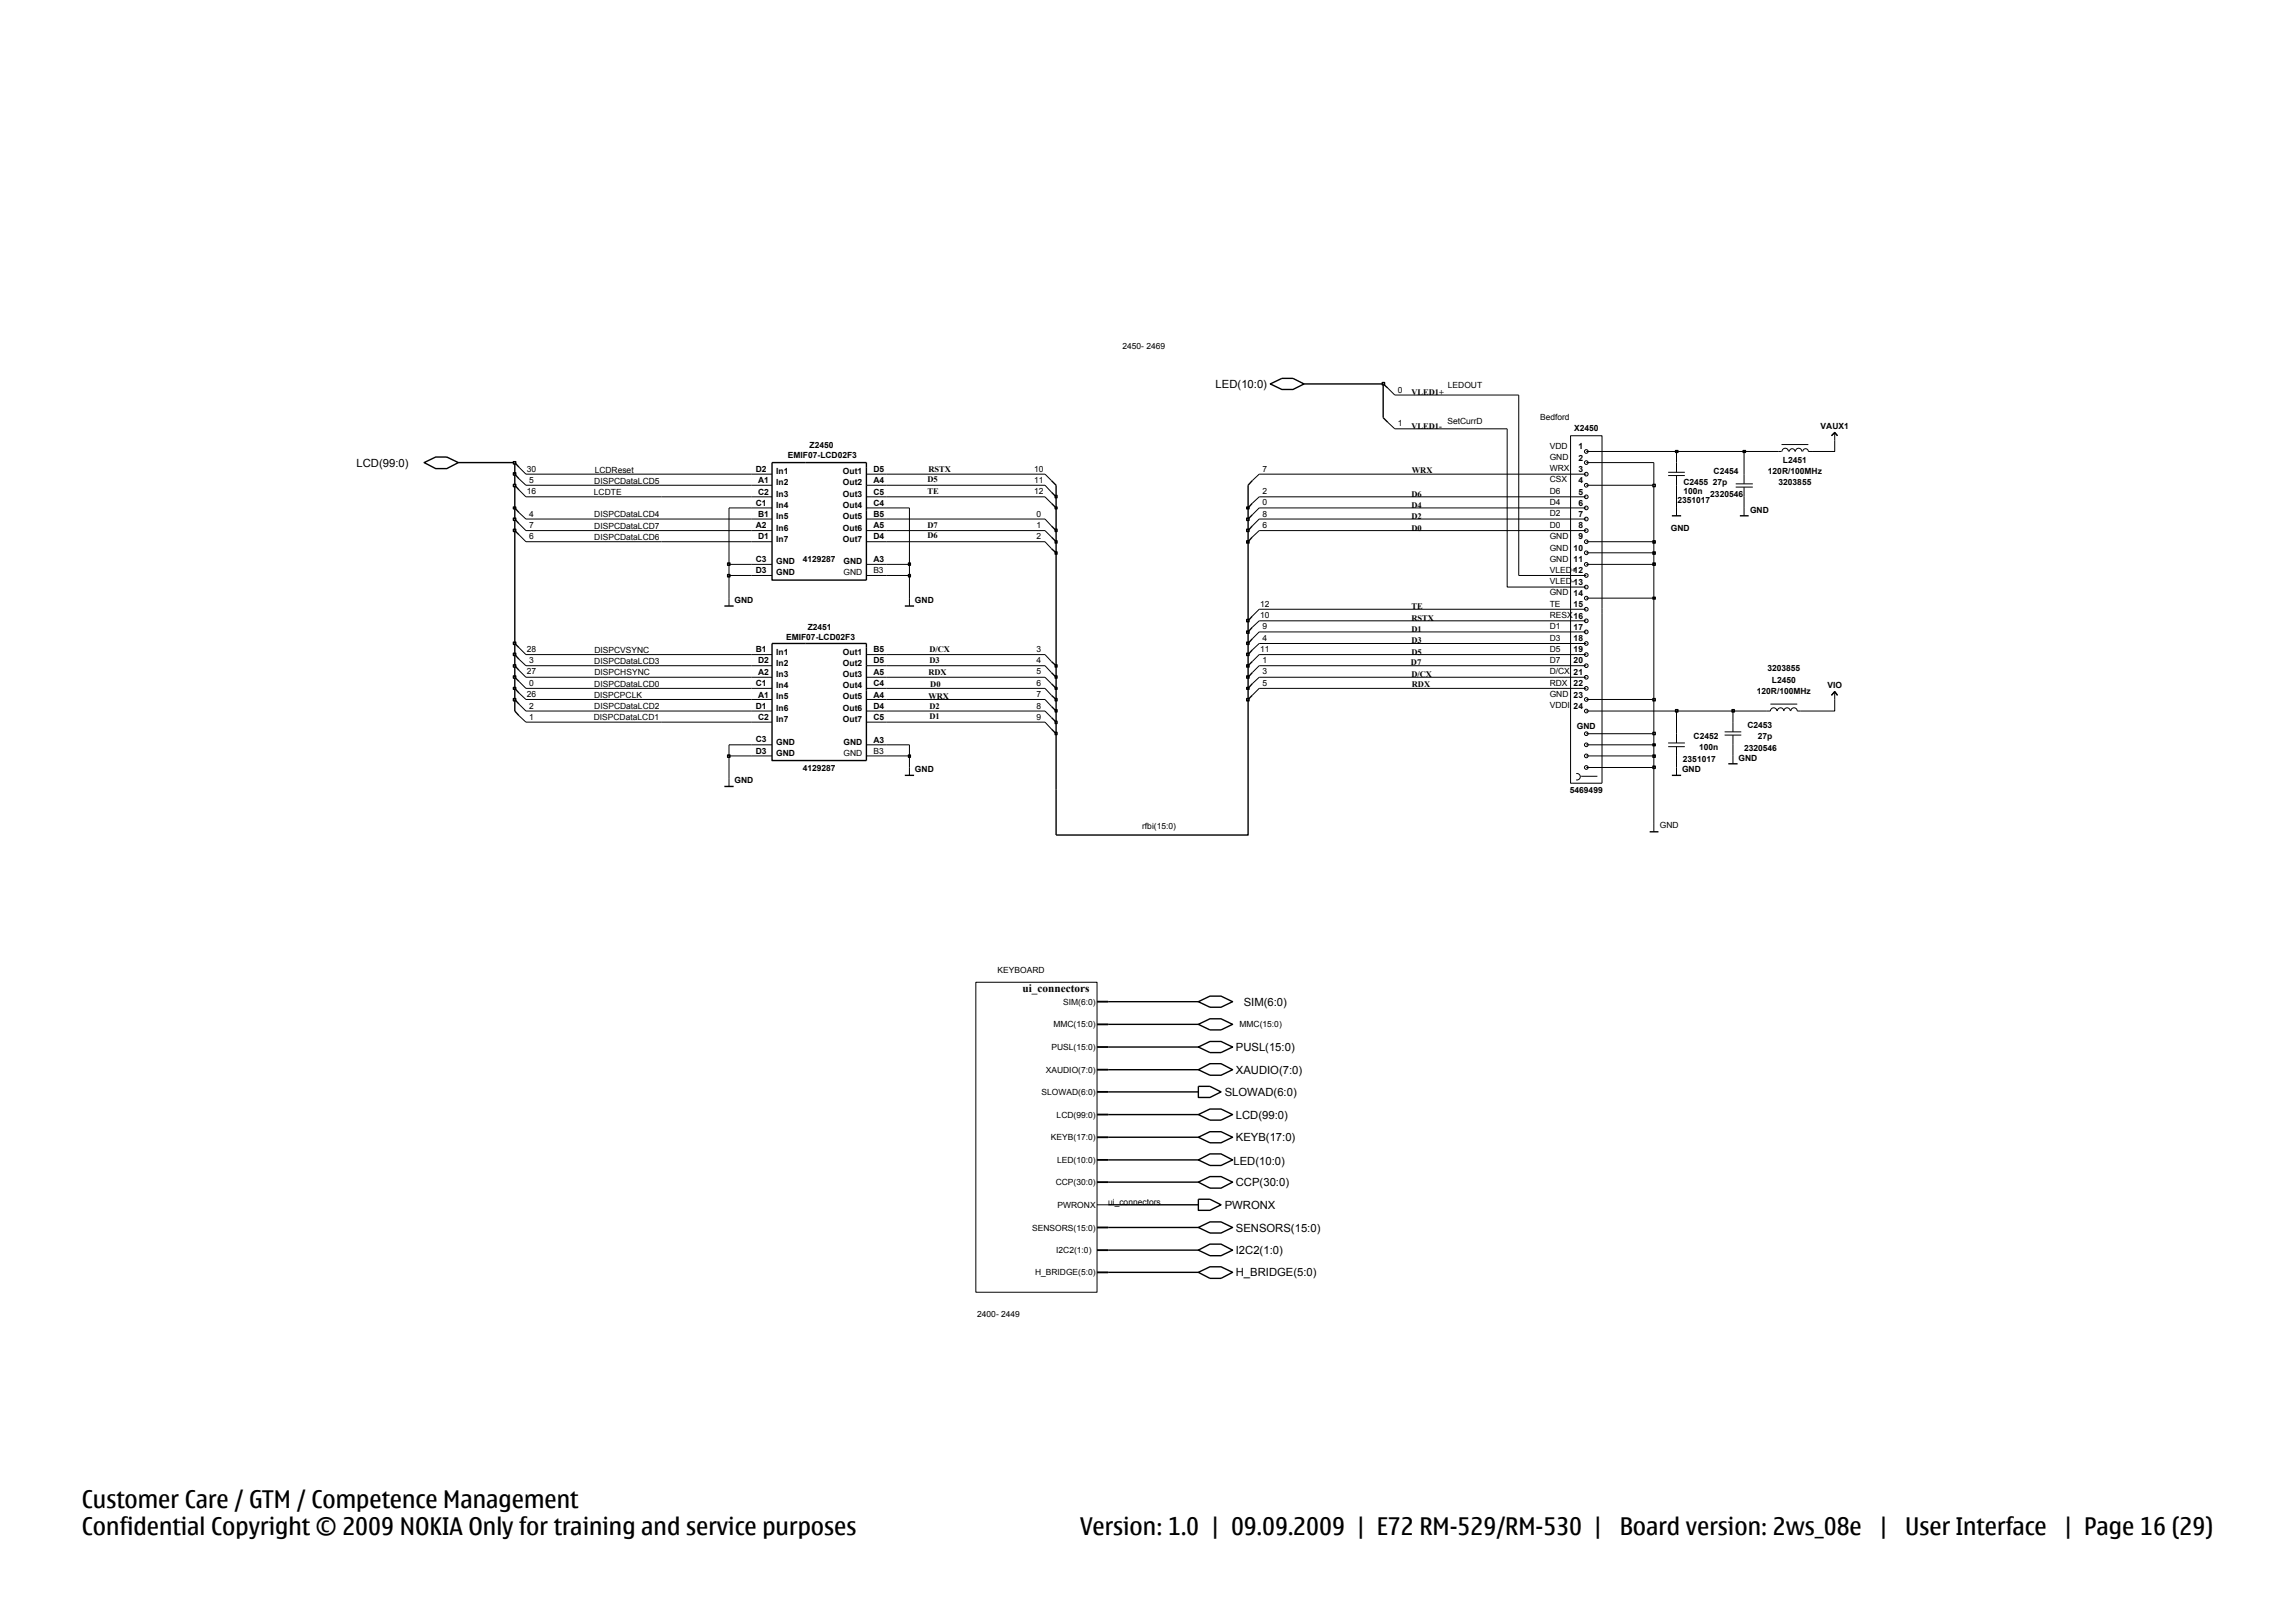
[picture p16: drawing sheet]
<svg xmlns="http://www.w3.org/2000/svg" width="420mm" height="297mm" viewBox="0 0 420 297" stroke-linecap="round" stroke-linejoin="round" font-family="sans-serif">
<defs><g id="words">
<g font-size="4.4">
<text x="15" y="275.9">Customer Care / GTM / Competence Management</text>
<text x="15" y="280.8">Confidential Copyright © 2009 NOKIA Only for training and service purposes</text>
<text x="197.7" y="280.9">Version: 1.0 | 09.09.2009 | E72 RM-529/RM-530 |</text>
<text x="296.4" y="280.9">Board version: 2ws_08e</text>
<text x="343.9" y="280.9">|</text>
<text x="348.6" y="280.9">User Interface</text>
<text x="377.7" y="280.9">| Page 16 (29)</text>
</g>
<g font-size="2.1">
<text x="222.5" y="71">LED(10:0)</text>
<text x="65.3" y="85.4">LCD(99:0)</text>
<text x="187.1" y="181.6">ui_connectors</text>
<text x="227.6" y="184.1">SIM(6:0)</text>
<text x="226.2" y="196.5">XAUDIO(7:0)</text>
<text x="226.2" y="192.4">PUSL(15:0)</text>
<text x="224.1" y="200.6">SLOWAD(6:0)</text>
<text x="226.2" y="204.7">LCD(99:0)</text>
<text x="226.2" y="208.9">KEYB(17:0)</text>
<text x="225.7" y="213.1">LED(10:0)</text>
<text x="224.1" y="221.2">PWRONX</text>
<text x="226.2" y="217.1">CCP(30:0)</text>
<text x="226.2" y="225.4">SENSORS(15:0)</text>
<text x="226.2" y="229.5">I2C2(1:0)</text>
<text x="226.2" y="233.6">H_BRIDGE(5:0)</text>
</g>
<g font-size="1.5">
<text x="205.4" y="63.9">2450- 2469</text>
<text x="255.8" y="71.8">0</text>
<text x="265" y="70.9">LEDOUT</text>
<text x="258.3" y="72.3">VLED1+</text>
<text x="264.9" y="77.5">SetCurrD</text>
<text x="281.8" y="76.8">Bedford</text>
<text x="144.2" y="83.9">EMIF07-LCD02F3</text>
<text x="148.2" y="82">Z2450</text>
<text x="255.8" y="78">1</text>
<text x="258.3" y="78.5">VLED1-</text>
<text x="283.6" y="82.1">VDD</text>
<text x="288.1" y="78.9">X2450</text>
<text x="288.8" y="82.2">1</text>
<text x="333.2" y="78.5">VAUX1</text>
<text x="96.4" y="86.3">30</text>
<text x="96.8" y="88.4">5</text>
<text x="108.8" y="88.5">DISPCDataLCD5</text>
<text x="108.8" y="86.5">LCDReset</text>
<text x="138.3" y="86.3">D2</text>
<text x="138.7" y="88.4">A1</text>
<text x="142" y="86.8">In1</text>
<text x="142" y="88.8">In2</text>
<text x="154.3" y="88.8">Out2</text>
<text x="154.3" y="86.8">Out1</text>
<text x="159.8" y="88.4">A4</text>
<text x="159.8" y="86.3">D5</text>
<text x="169.7" y="88.3">D5</text>
<text x="169.9" y="86.3">RSTX</text>
<text x="189.3" y="86.3">10</text>
<text x="189.3" y="88.4">11</text>
<text x="231" y="86.3">7</text>
<text x="258.4" y="86.6">WRX</text>
<text x="283.6" y="86.3">WRX</text>
<text x="283.6" y="84.2">GND</text>
<text x="283.6" y="88.3">CSX</text>
<text x="288.8" y="86.3">3</text>
<text x="288.8" y="88.4">4</text>
<text x="288.8" y="84.3">2</text>
<text x="308.1" y="88.8">C2455</text>
<text x="313.5" y="88.8">27p</text>
<text x="313.6" y="86.8">C2454</text>
<text x="323.5" y="86.8">120R/100MHz</text>
<text x="325.5" y="88.8">3203855</text>
<text x="326.3" y="84.7">L2451</text>
<text x="96.4" y="90.4">16</text>
<text x="96.8" y="94.5">4</text>
<text x="108.7" y="90.6">LCDTE</text>
<text x="108.8" y="94.6">DISPCDataLCD4</text>
<text x="138.3" y="92.5">C1</text>
<text x="138.7" y="90.5">C2</text>
<text x="138.7" y="94.6">B1</text>
<text x="142" y="90.9">In3</text>
<text x="142" y="95">In5</text>
<text x="142" y="92.9">In4</text>
<text x="154.3" y="93">Out4</text>
<text x="154.3" y="90.9">Out3</text>
<text x="154.3" y="95">Out5</text>
<text x="159.8" y="92.5">C4</text>
<text x="159.8" y="90.5">C5</text>
<text x="159.8" y="94.6">B5</text>
<text x="169.7" y="90.3">TE</text>
<text x="189.3" y="90.4">12</text>
<text x="189.7" y="94.5">0</text>
<text x="231" y="92.5">0</text>
<text x="231" y="94.5">8</text>
<text x="231" y="90.4">2</text>
<text x="258.3" y="95">D2</text>
<text x="258.3" y="92.9">D4</text>
<text x="258.3" y="90.9">D6</text>
<text x="283.6" y="90.4">D6</text>
<text x="283.6" y="92.4">D4</text>
<text x="283.6" y="94.5">D2</text>
<text x="288.8" y="90.5">5</text>
<text x="288.8" y="92.5">6</text>
<text x="288.8" y="94.6">7</text>
<text x="307" y="92.1">2351017</text>
<text x="308.1" y="90.3">100n</text>
<text x="313" y="91">2320546</text>
<text x="320.3" y="93.8">GND</text>
<text x="96.8" y="98.7">6</text>
<text x="96.8" y="96.6">7</text>
<text x="108.8" y="96.8">DISPCDataLCD7</text>
<text x="108.8" y="98.8">DISPCDataLCD6</text>
<text x="138.3" y="96.7">A2</text>
<text x="138.7" y="98.7">D1</text>
<text x="142" y="99.1">In7</text>
<text x="142" y="97.1">In6</text>
<text x="154.3" y="99.1">Out7</text>
<text x="154.3" y="97.1">Out6</text>
<text x="159.8" y="98.7">D4</text>
<text x="159.8" y="96.7">A5</text>
<text x="169.7" y="96.6">D7</text>
<text x="169.7" y="98.5">D6</text>
<text x="189.7" y="96.6">1</text>
<text x="189.7" y="98.7">2</text>
<text x="231" y="96.7">6</text>
<text x="258.3" y="97.1">D0</text>
<text x="283.6" y="96.6">D0</text>
<text x="283.6" y="98.6">GND</text>
<text x="283.6" y="100.7">GND</text>
<text x="288" y="100.8">10</text>
<text x="288.8" y="96.7">8</text>
<text x="288.8" y="98.7">9</text>
<text x="305.8" y="97.1">GND</text>
<text x="138.3" y="104.9">D3</text>
<text x="138.3" y="102.9">C3</text>
<text x="142" y="105.3">GND</text>
<text x="142" y="103.3">GND</text>
<text x="146.9" y="102.8">4129287</text>
<text x="154.4" y="103.3">GND</text>
<text x="154.4" y="105.3">GND</text>
<text x="159.8" y="102.9">A3</text>
<text x="159.8" y="104.9">B3</text>
<text x="283.6" y="106.9">VLED-13</text>
<text x="283.6" y="102.8">GND</text>
<text x="283.6" y="104.8">VLED+12</text>
<text x="288" y="102.9">11</text>
<text x="134.4" y="110.3">GND</text>
<text x="167.4" y="110.3">GND</text>
<text x="230.6" y="111">12</text>
<text x="230.6" y="113.2">10</text>
<text x="258.3" y="113.6">RSTX</text>
<text x="258.3" y="111.5">TE</text>
<text x="283.6" y="109">GND</text>
<text x="283.6" y="111.1">TE</text>
<text x="283.6" y="113.1">RESX</text>
<text x="288" y="109">14</text>
<text x="288" y="111.1">15</text>
<text x="288" y="113.2">16</text>
<text x="96.4" y="119.3">28</text>
<text x="108.8" y="119.4">DISPCVSYNC</text>
<text x="138.3" y="119.4">B1</text>
<text x="142" y="119.8">In1</text>
<text x="143.9" y="117.1">EMIF07-LCD02F3</text>
<text x="147.8" y="115.2">Z2451</text>
<text x="154.3" y="119.8">Out1</text>
<text x="159.8" y="119.4">B5</text>
<text x="170.1" y="119.3">D/CX</text>
<text x="189.7" y="119.3">3</text>
<text x="230.6" y="119.3">11</text>
<text x="231" y="117.2">4</text>
<text x="231" y="115.2">9</text>
<text x="258.3" y="119.8">D5</text>
<text x="258.3" y="115.6">D1</text>
<text x="258.3" y="117.8">D3</text>
<text x="283.6" y="117.2">D3</text>
<text x="283.6" y="119.3">D5</text>
<text x="283.6" y="115.1">D1</text>
<text x="288" y="115.2">17</text>
<text x="288" y="117.3">18</text>
<text x="288" y="119.4">19</text>
<text x="96.4" y="123.4">27</text>
<text x="96.8" y="125.5">0</text>
<text x="96.8" y="121.4">3</text>
<text x="108.8" y="121.5">DISPCDataLCD3</text>
<text x="108.8" y="125.6">DISPCDataLCD0</text>
<text x="108.8" y="123.6">DISPCHSYNC</text>
<text x="138.3" y="125.5">C1</text>
<text x="138.7" y="121.4">D2</text>
<text x="138.7" y="123.5">A2</text>
<text x="142" y="121.8">In2</text>
<text x="142" y="123.9">In3</text>
<text x="142" y="126">In4</text>
<text x="154.3" y="123.9">Out3</text>
<text x="154.3" y="126">Out4</text>
<text x="154.3" y="121.8">Out2</text>
<text x="159.8" y="123.5">A5</text>
<text x="159.8" y="125.5">C4</text>
<text x="159.8" y="121.4">D5</text>
<text x="169.9" y="123.6">RDX</text>
<text x="170.1" y="121.4">D3</text>
<text x="170.2" y="125.7">D0</text>
<text x="189.7" y="121.4">4</text>
<text x="189.7" y="123.4">5</text>
<text x="189.7" y="125.5">6</text>
<text x="231" y="121.4">1</text>
<text x="231" y="125.5">5</text>
<text x="231" y="123.4">3</text>
<text x="258.2" y="121.7">D7</text>
<text x="258.3" y="123.9">D/CX</text>
<text x="258.4" y="125.7">RDX</text>
<text x="283.6" y="121.3">D7</text>
<text x="283.6" y="123.4">D/CX</text>
<text x="283.6" y="125.5">RDX</text>
<text x="288" y="123.5">21</text>
<text x="288" y="125.5">22</text>
<text x="288" y="121.4">20</text>
<text x="323.4" y="122.8">3203855</text>
<text x="324.3" y="125">L2450</text>
<text x="334.4" y="126">VIO</text>
<text x="96.4" y="127.6">26</text>
<text x="96.8" y="129.7">2</text>
<text x="96.8" y="131.7">1</text>
<text x="108.7" y="131.8">DISPCDataLCD1</text>
<text x="108.7" y="127.7">DISPCPCLK</text>
<text x="108.8" y="129.8">DISPCDataLCD2</text>
<text x="138.3" y="129.7">D1</text>
<text x="138.7" y="131.7">C2</text>
<text x="138.7" y="127.7">A1</text>
<text x="142" y="128">In5</text>
<text x="142" y="130.1">In6</text>
<text x="154.3" y="128">Out5</text>
<text x="154.3" y="130.1">Out6</text>
<text x="159.8" y="127.7">A4</text>
<text x="159.8" y="131.7">C5</text>
<text x="159.8" y="129.7">D4</text>
<text x="169.9" y="127.8">WRX</text>
<text x="170.1" y="129.7">D2</text>
<text x="170.1" y="131.6">D1</text>
<text x="189.7" y="127.6">7</text>
<text x="189.7" y="131.7">9</text>
<text x="189.7" y="129.7">8</text>
<text x="283.6" y="129.6">VDDI</text>
<text x="283.6" y="127.6">GND</text>
<text x="288" y="127.7">23</text>
<text x="288" y="129.7">24</text>
<text x="321.5" y="127">120R/100MHz</text>
<text x="138.3" y="135.9">C3</text>
<text x="138.3" y="137.9">D3</text>
<text x="142" y="132.1">In7</text>
<text x="142" y="136.3">GND</text>
<text x="154.3" y="132.1">Out7</text>
<text x="154.4" y="136.3">GND</text>
<text x="159.8" y="137.9">B3</text>
<text x="159.8" y="135.9">A3</text>
<text x="288.6" y="133.4">GND</text>
<text x="309.9" y="135.3">C2452</text>
<text x="311" y="137.3">100n</text>
<text x="319.2" y="137.4">2320546</text>
<text x="319.8" y="133.2">C2453</text>
<text x="321.7" y="135.3">27p</text>
<text x="134.4" y="143.3">GND</text>
<text x="142" y="138.3">GND</text>
<text x="146.9" y="141">4129287</text>
<text x="154.4" y="138.3">GND</text>
<text x="167.4" y="141.2">GND</text>
<text x="307.8" y="141.2">GND</text>
<text x="308" y="139.5">2351017</text>
<text x="318.2" y="139.2">GND</text>
<text x="287.3" y="145.1">5469499</text>
<text x="209" y="151.7">rfbi(15:0)</text>
<text x="303.8" y="151.5">GND</text>
<text x="182.6" y="178">KEYBOARD</text>
<text x="194.6" y="183.9">SIM(6:0)</text>
<text x="192.8" y="188">MMC(15:0)</text>
<text x="226.8" y="188">MMC(15:0)</text>
<text x="191.4" y="196.3">XAUDIO(7:0)</text>
<text x="192.4" y="192.2">PUSL(15:0)</text>
<text x="190.6" y="200.4">SLOWAD(6:0)</text>
<text x="192.3" y="208.7">KEYB(17:0)</text>
<text x="193.4" y="204.5">LCD(99:0)</text>
<text x="193.5" y="212.8">LED(10:0)</text>
<text x="193.2" y="216.9">CCP(30:0)</text>
<text x="193.5" y="221">PWRONX</text>
<text x="202.8" y="220.5">ui_connectors</text>
<text x="188.9" y="225.2">SENSORS(15:0)</text>
<text x="189.4" y="233.4">H_BRIDGE(5:0)</text>
<text x="193.3" y="229.3">I2C2(1:0)</text>
<text x="178.8" y="241">2400- 2449</text>
</g>
</g></defs>
<g fill="none" stroke="#000" stroke-width=".25">
<path d="M232.5 70.3l2.1-1.1h2l2.1 1.1-2.1 1h-2zM253.1 76.4l.9 .9M253.1 70.3l.9 .7M335.2 79.7l.6-.6 .5 .6M77.6 84.7l2.1-1.1h2.1l2.1 1.1-2.1 1.1h-2.1zM94.2 88.8l.8 .8M94.2 86.8l.8 .8M94.2 84.7l.8 .8M94.2 95l.8 .8M94.2 97.1l.8 .8M94.2 92.9l.8 .9M141.3 84.7h17.3v21.5h-17.3z"/>
<path d="M192.4 92.1l.9 .8M192.4 90.1l.9 .8M192.4 96.3l.9 .8M192.4 98.3l.9 .8M192.4 88l.9 .8M229.2 98.3l-.8 .8M229.2 88l-.8 .8M229.2 96.3l-.8 .8M229.2 94.2l-.8 .8M229.2 92.1l-.8 .8M306 94.4h1.7M318.4 94.4h1.6"/>
<path d="M94.2 119.8l.8 .8M94.2 117.8l.8 .7M132.6 110.9h1.7M141.3 117.8h17.3v21.4h-17.3zM165.6 110.9h1.7M192.4 100.4l.9 .8M229.2 112.8l-.8 .8M229.2 114.8l-.8 .8M229.2 116.9l-.8 .9M229.2 118.9l-.8 .9M94.2 121.8l.8 .9M94.2 128l.8 .8"/>
<path d="M94.2 123.9l.8 .8M94.2 126l.8 .8M94.2 130.1l.8 .9M192.4 131.3l.9 .8M192.4 125.1l.9 .9M192.4 127.2l.9 .8M192.4 121.1l.9 .7M192.4 123.1l.9 .8M192.4 129.3l.9 .8M229.2 125.1l-.8 .9M229.2 123.1l-.8 .8M229.2 127.2l-.8 .8v24.8h-35.1v-18.5l-.9-.9"/>
<path d="M229.2 121.1l-.8 .7M316.3 139.8h1.7M335.2 127.2l.6-.6 .5 .6M132.6 143.9h1.7M165.6 141.9h1.7M301.9 152.2h1.6M306 141.9h1.7M202.8 199.8h16.5M202.8 191.6h16.5M202.8 183.3h16.5M202.8 195.7h16.5M202.8 187.5h16.5"/>
<path d="M219.3 187.5l2.1-1.1h2.1l2.1 1.1-2.1 1h-2.1zM219.3 191.6l2.1-1h2.1l2.1 1-2.1 1h-2.1zM219.3 195.7l2.1-1.1h2.1l2.1 1.1-2.1 1.1h-2.1zM219.3 183.3l2.1-1h2.1l2.1 1-2.1 1h-2.1zM219.3 198.8h2.1l2.1 1-2.1 1h-2.1zM202.8 216.3h16.5M202.8 208.1h16.5M202.8 212.3h16.5M202.8 204h16.5M219.3 204l2.1-1.1h2.1l2.1 1.1-2.1 1h-2.1zM219.3 219.5h2.1l2.1 1-2.1 1h-2.1zM219.3 208.1l2.1-1h2.1l2.1 1-2.1 1h-2.1z"/>
<path d="M219.3 216.3l2.1-1h2.1l2.1 1-2.1 1.1h-2.1zM219.3 212.3l2.1-1.1h2.1l2.1 1.1-2.1 1h-2.1zM202.8 232.8h16.5M202.8 224.6h16.5M202.8 228.8h16.5M202.8 220.5h16.5M219.3 232.8l2.1-1h2.1l2.1 1-2.1 1.1h-2.1zM219.3 228.8l2.1-1.1h2.1l2.1 1.1-2.1 1h-2.1zM219.3 224.6l2.1-1h2.1l2.1 1-2.1 1h-2.1z"/>
</g>
<g fill="none" stroke="#000" stroke-width=".18">
<path d="M254 71l1.2 1.3M254 77.3l1.2 1.2M287.4 79.7h5.8v63.6h-5.8zM335.2 79.7l.6-.6 .5 .6M335.8 79.1v1.5M95 89.6l1.2 1.3M95 87.6l1.2 1.2M95 85.5l1.2 1.3M95 95.8l1.2 1.3M95 97.9l1.2 1.2M95 93.8l1.2 1.2M137.6 86.8h3.7"/>
<path d="M137.6 92.9h3.7M137.6 97.1h3.7M137.6 99.1h3.7M137.6 95h3.7M137.6 90.9h3.7M137.6 88.8h3.7M158.6 95h3.7M158.6 88.8h3.7M158.6 86.8h3.7M158.6 92.9h3.7M158.6 90.9h3.7M158.6 97.1h3.7"/>
<path d="M158.6 99.1h3.7M191.2 90.9l1.2 1.2M191.2 95l1.2 1.3M191.2 97.1l1.2 1.2M191.2 86.8l1.2 1.2M191.2 88.8l1.2 1.3M191.2 99.1l1.2 1.3M230.4 97.1l-1.2 1.2M230.4 95l-1.2 1.3M230.4 92.9l-1.2 1.3M230.4 86.8l-1.2 1.2M230.4 90.9l-1.2 1.2"/>
<path d="M305.3 87h3M305.3 86.4h3M306.8 84.7v1.7M306.8 87v1.8M306.8 92.9v1.5M317.6 89.1h3.2M317.6 88.5h3.2M319.2 86.8v1.7M319.2 89.1v1.8M319.2 92.9v1.5M325.4 82.6h.6M326 81.3h4.9"/>
<path d="M326.1 82.6a.59 .59 0 0 1 .6-.6 .59 .59 0 0 1 .6 .6M327.5 82.6a.51 .51 0 0 1 .5-.5 .51 .51 0 0 1 .5 .5M328.6 82.6a.59 .59 0 0 1 .6-.6 .59 .59 0 0 1 .6 .6M329.9 82.6a.51 .51 0 0 1 .5-.5 .51 .51 0 0 1 .5 .5h.7M95 118.5l1.2 1.3M133.4 109.5v1.4M137.6 103.3h3.7M137.6 119.8h3.7M137.6 105.3h3.7M158.6 105.3h3.7M158.6 119.8h3.7M158.6 103.3h3.7"/>
<path d="M166.4 109.5v1.4M191.2 119.8l1.2 1.3M230.4 111.5l-1.2 1.3M230.4 117.8l-1.2 1.1M230.4 113.6l-1.2 1.2M230.4 119.8l-1.2 1.3M230.4 115.6l-1.2 1.3M95 122.7l1.2 1.2M95 120.6l1.2 1.2M95 124.7l1.2 1.3M95 126.8l1.2 1.2M95 131l1.2 1.1"/>
<path d="M95 128.8l1.2 1.3M133.4 138.3v5.6M137.6 138.3h3.7M137.6 128h3.7M137.6 123.9h3.7M137.6 132.1h3.7M137.6 136.3h3.7M137.6 126h3.7M137.6 130.1h3.7M137.6 121.8h3.7M158.6 138.3h3.7M158.6 128h3.7"/>
<path d="M158.6 121.8h3.7M158.6 136.3h3.7M158.6 126h3.7M158.6 123.9h3.7M158.6 130.1h3.7M158.6 132.1h3.7M166.4 138.3v3.6M191.2 121.8l1.2 1.3M191.2 132.1l1.2 1.3M191.2 130.1l1.2 1.2M191.2 123.9l1.2 1.2M191.2 126l1.2 1.2"/>
<path d="M191.2 128l1.2 1.3M230.4 123.9l-1.2 1.2M230.4 121.8l-1.2 1.3M230.4 126l-1.2 1.2M305.3 136.6h3M305.3 136h3M306.8 134.3v1.7M306.8 136.6v1.7M315.6 133.9h3.1M315.6 134.5h3.1M317.1 132.1v1.8M317.1 134.5v1.8"/>
<path d="M317.1 138.3v1.5M323.3 130.1h.7a.59 .59 0 0 1 .6-.6 .59 .59 0 0 1 .6 .6M324 128.8h4.9M325.3 130.1a.59 .59 0 0 1 .6-.6 .59 .59 0 0 1 .6 .6 .59 .59 0 0 1 .5-.6 .59 .59 0 0 1 .6 .6M327.7 130.1a.59 .59 0 0 1 .6-.6 .59 .59 0 0 1 .6 .6h.6M335.2 127.2l.6-.6 .5 .6M335.8 126.6v1.4M288.5 141.6a.59 .59 0 0 1 .7 .6 .59 .59 0 0 1-.8 .5M289.3 142.1h3M290.3 140.4h12.4v11.8M306.8 140.4v1.5M178.6 179.7h22.2v56.8h-22.2z"/>
<path d="M200.8 220.5h2"/>
<circle cx="290.3" cy="97.1" r=".34"/>
<circle cx="290.3" cy="95" r=".34"/>
<circle cx="290.3" cy="82.6" r=".34"/>
<circle cx="290.3" cy="92.9" r=".34"/>
<circle cx="290.3" cy="88.8" r=".34"/>
<circle cx="290.3" cy="90.9" r=".34"/>
<circle cx="290.3" cy="99.1" r=".34"/>
<circle cx="290.3" cy="84.7" r=".34"/>
<circle cx="290.3" cy="86.8" r=".34"/>
<circle cx="290.3" cy="117.8" r=".34"/>
<circle cx="290.3" cy="115.6" r=".34"/>
<circle cx="290.3" cy="103.3" r=".34"/>
<circle cx="290.3" cy="107.4" r=".34"/>
<circle cx="290.3" cy="105.3" r=".34"/>
<circle cx="290.3" cy="101.2" r=".34"/>
<circle cx="290.3" cy="109.5" r=".34"/>
<circle cx="290.3" cy="113.6" r=".34"/>
<circle cx="290.3" cy="111.5" r=".34"/>
<circle cx="290.3" cy="119.8" r=".34"/>
<circle cx="290.3" cy="128" r=".34"/>
<circle cx="290.3" cy="130.1" r=".34"/>
<circle cx="290.3" cy="136.3" r=".34"/>
<circle cx="290.3" cy="134.3" r=".34"/>
<circle cx="290.3" cy="138.3" r=".34"/>
<circle cx="290.3" cy="123.9" r=".34"/>
<circle cx="290.3" cy="121.8" r=".34"/>
<circle cx="290.3" cy="126" r=".34"/>
<circle cx="290.3" cy="140.4" r=".34"/>
</g>
<path d="M200.8 195.7h2M200.8 191.6h2M200.8 187.5h2M200.8 199.8h2M200.8 183.3h2M200.8 204h2M200.8 208.1h2M200.8 212.3h2M200.8 216.3h2M200.8 232.8h2M200.8 228.8h2M200.8 224.6h2" fill="none" stroke="#000" stroke-width=".34"/>
<path d="M302.5 140.2h.4v.4h-.4z" fill-rule="evenodd" fill="#c2c2c2" stroke="#000" stroke-width=".25"/>
<path d="M302.7 138.3v2.1M306.8 138.3v2.1" fill="none" stroke="#000" stroke-width=".18"/>
<path d="M133.2 138.2h.4v.4h-.4z" fill-rule="evenodd" fill="#c2c2c2" stroke="#000" stroke-width=".25"/>
<path d="M133.4 136.3v2h4.2M162.3 138.3h4.1" fill="none" stroke="#000" stroke-width=".18"/>
<path d="M166.3 138.2h.3v.4h-.3z" fill-rule="evenodd" fill="#c2c2c2" stroke="#000" stroke-width=".25"/>
<path d="M166.4 136.3v2M290.3 138.3h12.4" fill="none" stroke="#000" stroke-width=".18"/>
<path d="M302.5 138.2h.4v.4h-.4z" fill-rule="evenodd" fill="#c2c2c2" stroke="#000" stroke-width=".25"/>
<path d="M133.4 136.3h4.2M162.3 136.3h4.1M290.3 136.3h12.4v2M317.1 136.3v2" fill="none" stroke="#000" stroke-width=".18"/>
<path d="M302.5 136.1h.4v.4h-.4z" fill-rule="evenodd" fill="#c2c2c2" stroke="#000" stroke-width=".25"/>
<path d="M302.7 134.3v2" fill="none" stroke="#000" stroke-width=".18"/>
<path d="M193.1 134h.3v.4h-.3z" fill-rule="evenodd" fill="#c2c2c2" stroke="#000" stroke-width=".25"/>
<path d="M193.3 132.1v2.2" fill="none" stroke="#000" stroke-width=".25"/>
<path d="M290.3 134.3h12.4" fill="none" stroke="#000" stroke-width=".18"/>
<path d="M302.5 134h.4v.4h-.4z" fill-rule="evenodd" fill="#c2c2c2" stroke="#000" stroke-width=".25"/>
<path d="M96.2 132.1h41.4M162.3 132.1h28.9M302.7 128v6.3M306.8 130.1v4.2" fill="none" stroke="#000" stroke-width=".18"/>
<path d="M193.1 132h.3v.4h-.3z" fill-rule="evenodd" fill="#c2c2c2" stroke="#000" stroke-width=".25"/>
<path d="M94.2 128v2.1M193.3 130.1v2" fill="none" stroke="#000" stroke-width=".25"/>
<path d="M96.2 130.1h41.4M162.3 130.1h28.9M317.1 130.1v2" fill="none" stroke="#000" stroke-width=".18"/>
<path d="M193.1 129.9h.3v.4h-.3z" fill-rule="evenodd" fill="#c2c2c2" stroke="#000" stroke-width=".25"/>
<path d="M193.3 128v2.1" fill="none" stroke="#000" stroke-width=".25"/>
<path d="M290.3 130.1h16.5" fill="none" stroke="#000" stroke-width=".18"/>
<path d="M306.6 129.9h.5v.4h-.5z" fill-rule="evenodd" fill="#c2c2c2" stroke="#000" stroke-width=".25"/>
<path d="M306.8 130.1h10.3" fill="none" stroke="#000" stroke-width=".18"/>
<path d="M317 129.9h.4v.4h-.4z" fill-rule="evenodd" fill="#c2c2c2" stroke="#000" stroke-width=".25"/>
<path d="M317.1 130.1h6.2M335.8 128v2.1h-6.3" fill="none" stroke="#000" stroke-width=".18"/>
<path d="M94 127.8h.4v.5h-.4z" fill-rule="evenodd" fill="#c2c2c2" stroke="#000" stroke-width=".25"/>
<path d="M94.2 126v2" fill="none" stroke="#000" stroke-width=".25"/>
<path d="M96.2 128h41.4M162.3 128h28.9" fill="none" stroke="#000" stroke-width=".18"/>
<path d="M193.1 127.8h.3v.5h-.3z" fill-rule="evenodd" fill="#c2c2c2" stroke="#000" stroke-width=".25"/>
<path d="M193.3 126v2" fill="none" stroke="#000" stroke-width=".25"/>
<path d="M228.2 127.8h.4v.5h-.4z" fill-rule="evenodd" fill="#c2c2c2" stroke="#000" stroke-width=".25"/>
<path d="M228.4 126v2" fill="none" stroke="#000" stroke-width=".25"/>
<path d="M290.3 128h12.4" fill="none" stroke="#000" stroke-width=".18"/>
<path d="M302.5 127.8h.4v.5h-.4z" fill-rule="evenodd" fill="#c2c2c2" stroke="#000" stroke-width=".25"/>
<path d="M302.7 109.5v18.5" fill="none" stroke="#000" stroke-width=".18"/>
<path d="M94 125.8h.4v.3h-.4z" fill-rule="evenodd" fill="#c2c2c2" stroke="#000" stroke-width=".25"/>
<path d="M94.2 123.9v2.1" fill="none" stroke="#000" stroke-width=".25"/>
<path d="M96.2 126h41.4M162.3 126h28.9" fill="none" stroke="#000" stroke-width=".18"/>
<path d="M193.1 125.8h.3v.3h-.3z" fill-rule="evenodd" fill="#c2c2c2" stroke="#000" stroke-width=".25"/>
<path d="M193.3 123.9v2.1" fill="none" stroke="#000" stroke-width=".25"/>
<path d="M228.2 125.8h.4v.3h-.4z" fill-rule="evenodd" fill="#c2c2c2" stroke="#000" stroke-width=".25"/>
<path d="M228.4 123.9v2.1" fill="none" stroke="#000" stroke-width=".25"/>
<path d="M230.4 126h59.9" fill="none" stroke="#000" stroke-width=".18"/>
<path d="M94 123.7h.4v.4h-.4z" fill-rule="evenodd" fill="#c2c2c2" stroke="#000" stroke-width=".25"/>
<path d="M94.2 121.8v2.1" fill="none" stroke="#000" stroke-width=".25"/>
<path d="M96.2 123.9h41.4M162.3 123.9h28.9" fill="none" stroke="#000" stroke-width=".18"/>
<path d="M193.1 123.7h.3v.4h-.3z" fill-rule="evenodd" fill="#c2c2c2" stroke="#000" stroke-width=".25"/>
<path d="M193.3 121.8v2.1" fill="none" stroke="#000" stroke-width=".25"/>
<path d="M228.2 123.7h.4v.4h-.4z" fill-rule="evenodd" fill="#c2c2c2" stroke="#000" stroke-width=".25"/>
<path d="M228.4 121.8v2.1" fill="none" stroke="#000" stroke-width=".25"/>
<path d="M230.4 123.9h59.9" fill="none" stroke="#000" stroke-width=".18"/>
<path d="M94 121.7h.4v.4h-.4z" fill-rule="evenodd" fill="#c2c2c2" stroke="#000" stroke-width=".25"/>
<path d="M94.2 119.8v2" fill="none" stroke="#000" stroke-width=".25"/>
<path d="M96.2 121.8h41.4M162.3 121.8h28.9" fill="none" stroke="#000" stroke-width=".18"/>
<path d="M193.1 121.7h.3v.4h-.3z" fill-rule="evenodd" fill="#c2c2c2" stroke="#000" stroke-width=".25"/>
<path d="M193.3 101.2v20.6" fill="none" stroke="#000" stroke-width=".25"/>
<path d="M228.2 121.7h.4v.4h-.4z" fill-rule="evenodd" fill="#c2c2c2" stroke="#000" stroke-width=".25"/>
<path d="M228.4 119.8v2" fill="none" stroke="#000" stroke-width=".25"/>
<path d="M230.4 121.8h59.9" fill="none" stroke="#000" stroke-width=".18"/>
<path d="M94 119.5h.4v.5h-.4z" fill-rule="evenodd" fill="#c2c2c2" stroke="#000" stroke-width=".25"/>
<path d="M94.2 117.8v2" fill="none" stroke="#000" stroke-width=".25"/>
<path d="M96.2 119.8h41.4M162.3 119.8h28.9" fill="none" stroke="#000" stroke-width=".18"/>
<path d="M228.2 119.5h.4v.5h-.4z" fill-rule="evenodd" fill="#c2c2c2" stroke="#000" stroke-width=".25"/>
<path d="M228.4 117.8v2" fill="none" stroke="#000" stroke-width=".25"/>
<path d="M230.4 119.8h59.9" fill="none" stroke="#000" stroke-width=".18"/>
<path d="M94 117.5h.4v.4h-.4z" fill-rule="evenodd" fill="#c2c2c2" stroke="#000" stroke-width=".25"/>
<path d="M94.2 97.1v20.7" fill="none" stroke="#000" stroke-width=".25"/>
<path d="M228.2 117.5h.4v.4h-.4z" fill-rule="evenodd" fill="#c2c2c2" stroke="#000" stroke-width=".25"/>
<path d="M228.4 115.6v2.2" fill="none" stroke="#000" stroke-width=".25"/>
<path d="M230.4 117.8h59.9" fill="none" stroke="#000" stroke-width=".18"/>
<path d="M228.2 115.5h.4v.4h-.4z" fill-rule="evenodd" fill="#c2c2c2" stroke="#000" stroke-width=".25"/>
<path d="M228.4 113.6v2" fill="none" stroke="#000" stroke-width=".25"/>
<path d="M230.4 115.6h59.9" fill="none" stroke="#000" stroke-width=".18"/>
<path d="M228.2 113.4h.4v.4h-.4z" fill-rule="evenodd" fill="#c2c2c2" stroke="#000" stroke-width=".25"/>
<path d="M228.4 99.1v14.5" fill="none" stroke="#000" stroke-width=".25"/>
<path d="M133.4 105.3v4.2M166.4 105.3v4.2M230.4 111.5h59.9M230.4 113.6h59.9M290.3 109.5h12.4" fill="none" stroke="#000" stroke-width=".18"/>
<path d="M302.5 109.3h.4v.3h-.4z" fill-rule="evenodd" fill="#c2c2c2" stroke="#000" stroke-width=".25"/>
<path d="M275.8 78.5v28.9h14.5M302.7 103.3v6.2" fill="none" stroke="#000" stroke-width=".18"/>
<path d="M133.2 105.1h.4v.5h-.4z" fill-rule="evenodd" fill="#c2c2c2" stroke="#000" stroke-width=".25"/>
<path d="M133.4 103.3v2h4.2M162.3 105.3h4.1" fill="none" stroke="#000" stroke-width=".18"/>
<path d="M166.3 105.1h.3v.5h-.3z" fill-rule="evenodd" fill="#c2c2c2" stroke="#000" stroke-width=".25"/>
<path d="M277.9 72.3v33h12.4M166.4 103.3v2" fill="none" stroke="#000" stroke-width=".18"/>
<path d="M133.2 103h.4v.4h-.4z" fill-rule="evenodd" fill="#c2c2c2" stroke="#000" stroke-width=".25"/>
<path d="M133.4 92.9v10.4h4.2M162.3 103.3h4.1" fill="none" stroke="#000" stroke-width=".18"/>
<path d="M166.3 103h.3v.4h-.3z" fill-rule="evenodd" fill="#c2c2c2" stroke="#000" stroke-width=".25"/>
<path d="M166.4 92.9v10.4M290.3 103.3h12.4" fill="none" stroke="#000" stroke-width=".18"/>
<path d="M302.5 103h.4v.4h-.4z" fill-rule="evenodd" fill="#c2c2c2" stroke="#000" stroke-width=".25"/>
<path d="M302.7 101.2v2.1" fill="none" stroke="#000" stroke-width=".18"/>
<path d="M193.1 101h.3v.4h-.3z" fill-rule="evenodd" fill="#c2c2c2" stroke="#000" stroke-width=".25"/>
<path d="M193.3 99.1v2.1" fill="none" stroke="#000" stroke-width=".25"/>
<path d="M290.3 101.2h12.4" fill="none" stroke="#000" stroke-width=".18"/>
<path d="M302.5 101h.4v.4h-.4z" fill-rule="evenodd" fill="#c2c2c2" stroke="#000" stroke-width=".25"/>
<path d="M96.2 99.1h41.4M162.3 99.1h28.9M302.7 99.1v2.1" fill="none" stroke="#000" stroke-width=".18"/>
<path d="M193.1 99h.3v.4h-.3z" fill-rule="evenodd" fill="#c2c2c2" stroke="#000" stroke-width=".25"/>
<path d="M193.3 97.1v2" fill="none" stroke="#000" stroke-width=".25"/>
<path d="M228.2 99h.4v.4h-.4z" fill-rule="evenodd" fill="#c2c2c2" stroke="#000" stroke-width=".25"/>
<path d="M228.4 97.1v2" fill="none" stroke="#000" stroke-width=".25"/>
<path d="M290.3 99.1h12.4" fill="none" stroke="#000" stroke-width=".18"/>
<path d="M302.5 99h.4v.4h-.4z" fill-rule="evenodd" fill="#c2c2c2" stroke="#000" stroke-width=".25"/>
<path d="M302.7 88.8v10.3" fill="none" stroke="#000" stroke-width=".18"/>
<path d="M94 96.8h.4v.5h-.4z" fill-rule="evenodd" fill="#c2c2c2" stroke="#000" stroke-width=".25"/>
<path d="M94.2 95v2.1" fill="none" stroke="#000" stroke-width=".25"/>
<path d="M96.2 97.1h41.4M162.3 97.1h28.9" fill="none" stroke="#000" stroke-width=".18"/>
<path d="M193.1 96.8h.3v.5h-.3z" fill-rule="evenodd" fill="#c2c2c2" stroke="#000" stroke-width=".25"/>
<path d="M193.3 92.9v4.2" fill="none" stroke="#000" stroke-width=".25"/>
<path d="M228.2 96.8h.4v.5h-.4z" fill-rule="evenodd" fill="#c2c2c2" stroke="#000" stroke-width=".25"/>
<path d="M228.4 95v2.1" fill="none" stroke="#000" stroke-width=".25"/>
<path d="M230.4 97.1h59.9" fill="none" stroke="#000" stroke-width=".18"/>
<path d="M94 94.8h.4v.4h-.4z" fill-rule="evenodd" fill="#c2c2c2" stroke="#000" stroke-width=".25"/>
<path d="M94.2 92.9v2.1" fill="none" stroke="#000" stroke-width=".25"/>
<path d="M96.2 95h41.4M162.3 95h28.9" fill="none" stroke="#000" stroke-width=".18"/>
<path d="M228.2 94.8h.4v.4h-.4z" fill-rule="evenodd" fill="#c2c2c2" stroke="#000" stroke-width=".25"/>
<path d="M228.4 92.9v2.1" fill="none" stroke="#000" stroke-width=".25"/>
<path d="M230.4 95h59.9" fill="none" stroke="#000" stroke-width=".18"/>
<path d="M94 92.8h.4v.3h-.4z" fill-rule="evenodd" fill="#c2c2c2" stroke="#000" stroke-width=".25"/>
<path d="M94.2 88.8v4.1" fill="none" stroke="#000" stroke-width=".25"/>
<path d="M133.4 92.9h4.2M162.3 92.9h4.1" fill="none" stroke="#000" stroke-width=".18"/>
<path d="M193.1 92.8h.3v.3h-.3z" fill-rule="evenodd" fill="#c2c2c2" stroke="#000" stroke-width=".25"/>
<path d="M193.3 90.9v2" fill="none" stroke="#000" stroke-width=".25"/>
<path d="M228.2 92.8h.4v.3h-.4z" fill-rule="evenodd" fill="#c2c2c2" stroke="#000" stroke-width=".25"/>
<path d="M228.4 88.8v4.1" fill="none" stroke="#000" stroke-width=".25"/>
<path d="M96.2 90.9h41.4M162.3 90.9h28.9M230.4 92.9h59.9M306.8 88.8v4.1M319.2 90.9v2" fill="none" stroke="#000" stroke-width=".18"/>
<path d="M193.1 90.7h.3v.4h-.3z" fill-rule="evenodd" fill="#c2c2c2" stroke="#000" stroke-width=".25"/>
<path d="M193.3 88.8v2.1" fill="none" stroke="#000" stroke-width=".25"/>
<path d="M230.4 90.9h59.9" fill="none" stroke="#000" stroke-width=".18"/>
<path d="M94 88.6h.4v.5h-.4z" fill-rule="evenodd" fill="#c2c2c2" stroke="#000" stroke-width=".25"/>
<path d="M94.2 86.8v2" fill="none" stroke="#000" stroke-width=".25"/>
<path d="M96.2 88.8h41.4M162.3 88.8h28.9M290.3 88.8h12.4" fill="none" stroke="#000" stroke-width=".18"/>
<path d="M302.5 88.6h.4v.5h-.4z" fill-rule="evenodd" fill="#c2c2c2" stroke="#000" stroke-width=".25"/>
<path d="M302.7 84.7v4.1" fill="none" stroke="#000" stroke-width=".18"/>
<path d="M94 86.5h.4v.4h-.4z" fill-rule="evenodd" fill="#c2c2c2" stroke="#000" stroke-width=".25"/>
<path d="M83.9 84.7h10.3v2.1" fill="none" stroke="#000" stroke-width=".25"/>
<path d="M96.2 86.8h41.4M162.3 86.8h28.9M230.4 86.8h59.9M319.2 82.6v4.2" fill="none" stroke="#000" stroke-width=".18"/>
<path d="M94 84.5h.4v.4h-.4z" fill-rule="evenodd" fill="#c2c2c2" stroke="#000" stroke-width=".25"/>
<path d="M290.3 82.6h16.5v2.1M290.3 84.7h12.4" fill="none" stroke="#000" stroke-width=".18"/>
<path d="M306.6 82.4h.5v.4h-.5z" fill-rule="evenodd" fill="#c2c2c2" stroke="#000" stroke-width=".25"/>
<path d="M306.8 82.6h12.4" fill="none" stroke="#000" stroke-width=".18"/>
<path d="M319 82.4h.4v.4h-.4z" fill-rule="evenodd" fill="#c2c2c2" stroke="#000" stroke-width=".25"/>
<path d="M255.2 72.3h22.7M255.2 78.5h20.6M319.2 82.6h6.2M335.8 80.6v2h-4.2" fill="none" stroke="#000" stroke-width=".18"/>
<path d="M238.7 70.3h14.4v6.1" fill="none" stroke="#000" stroke-width=".25"/>
<path d="M253 70h.4v.4h-.4z" fill-rule="evenodd" fill="#c2c2c2" stroke="#000" stroke-width=".25"/>
<use href="#words"/>
</svg>
